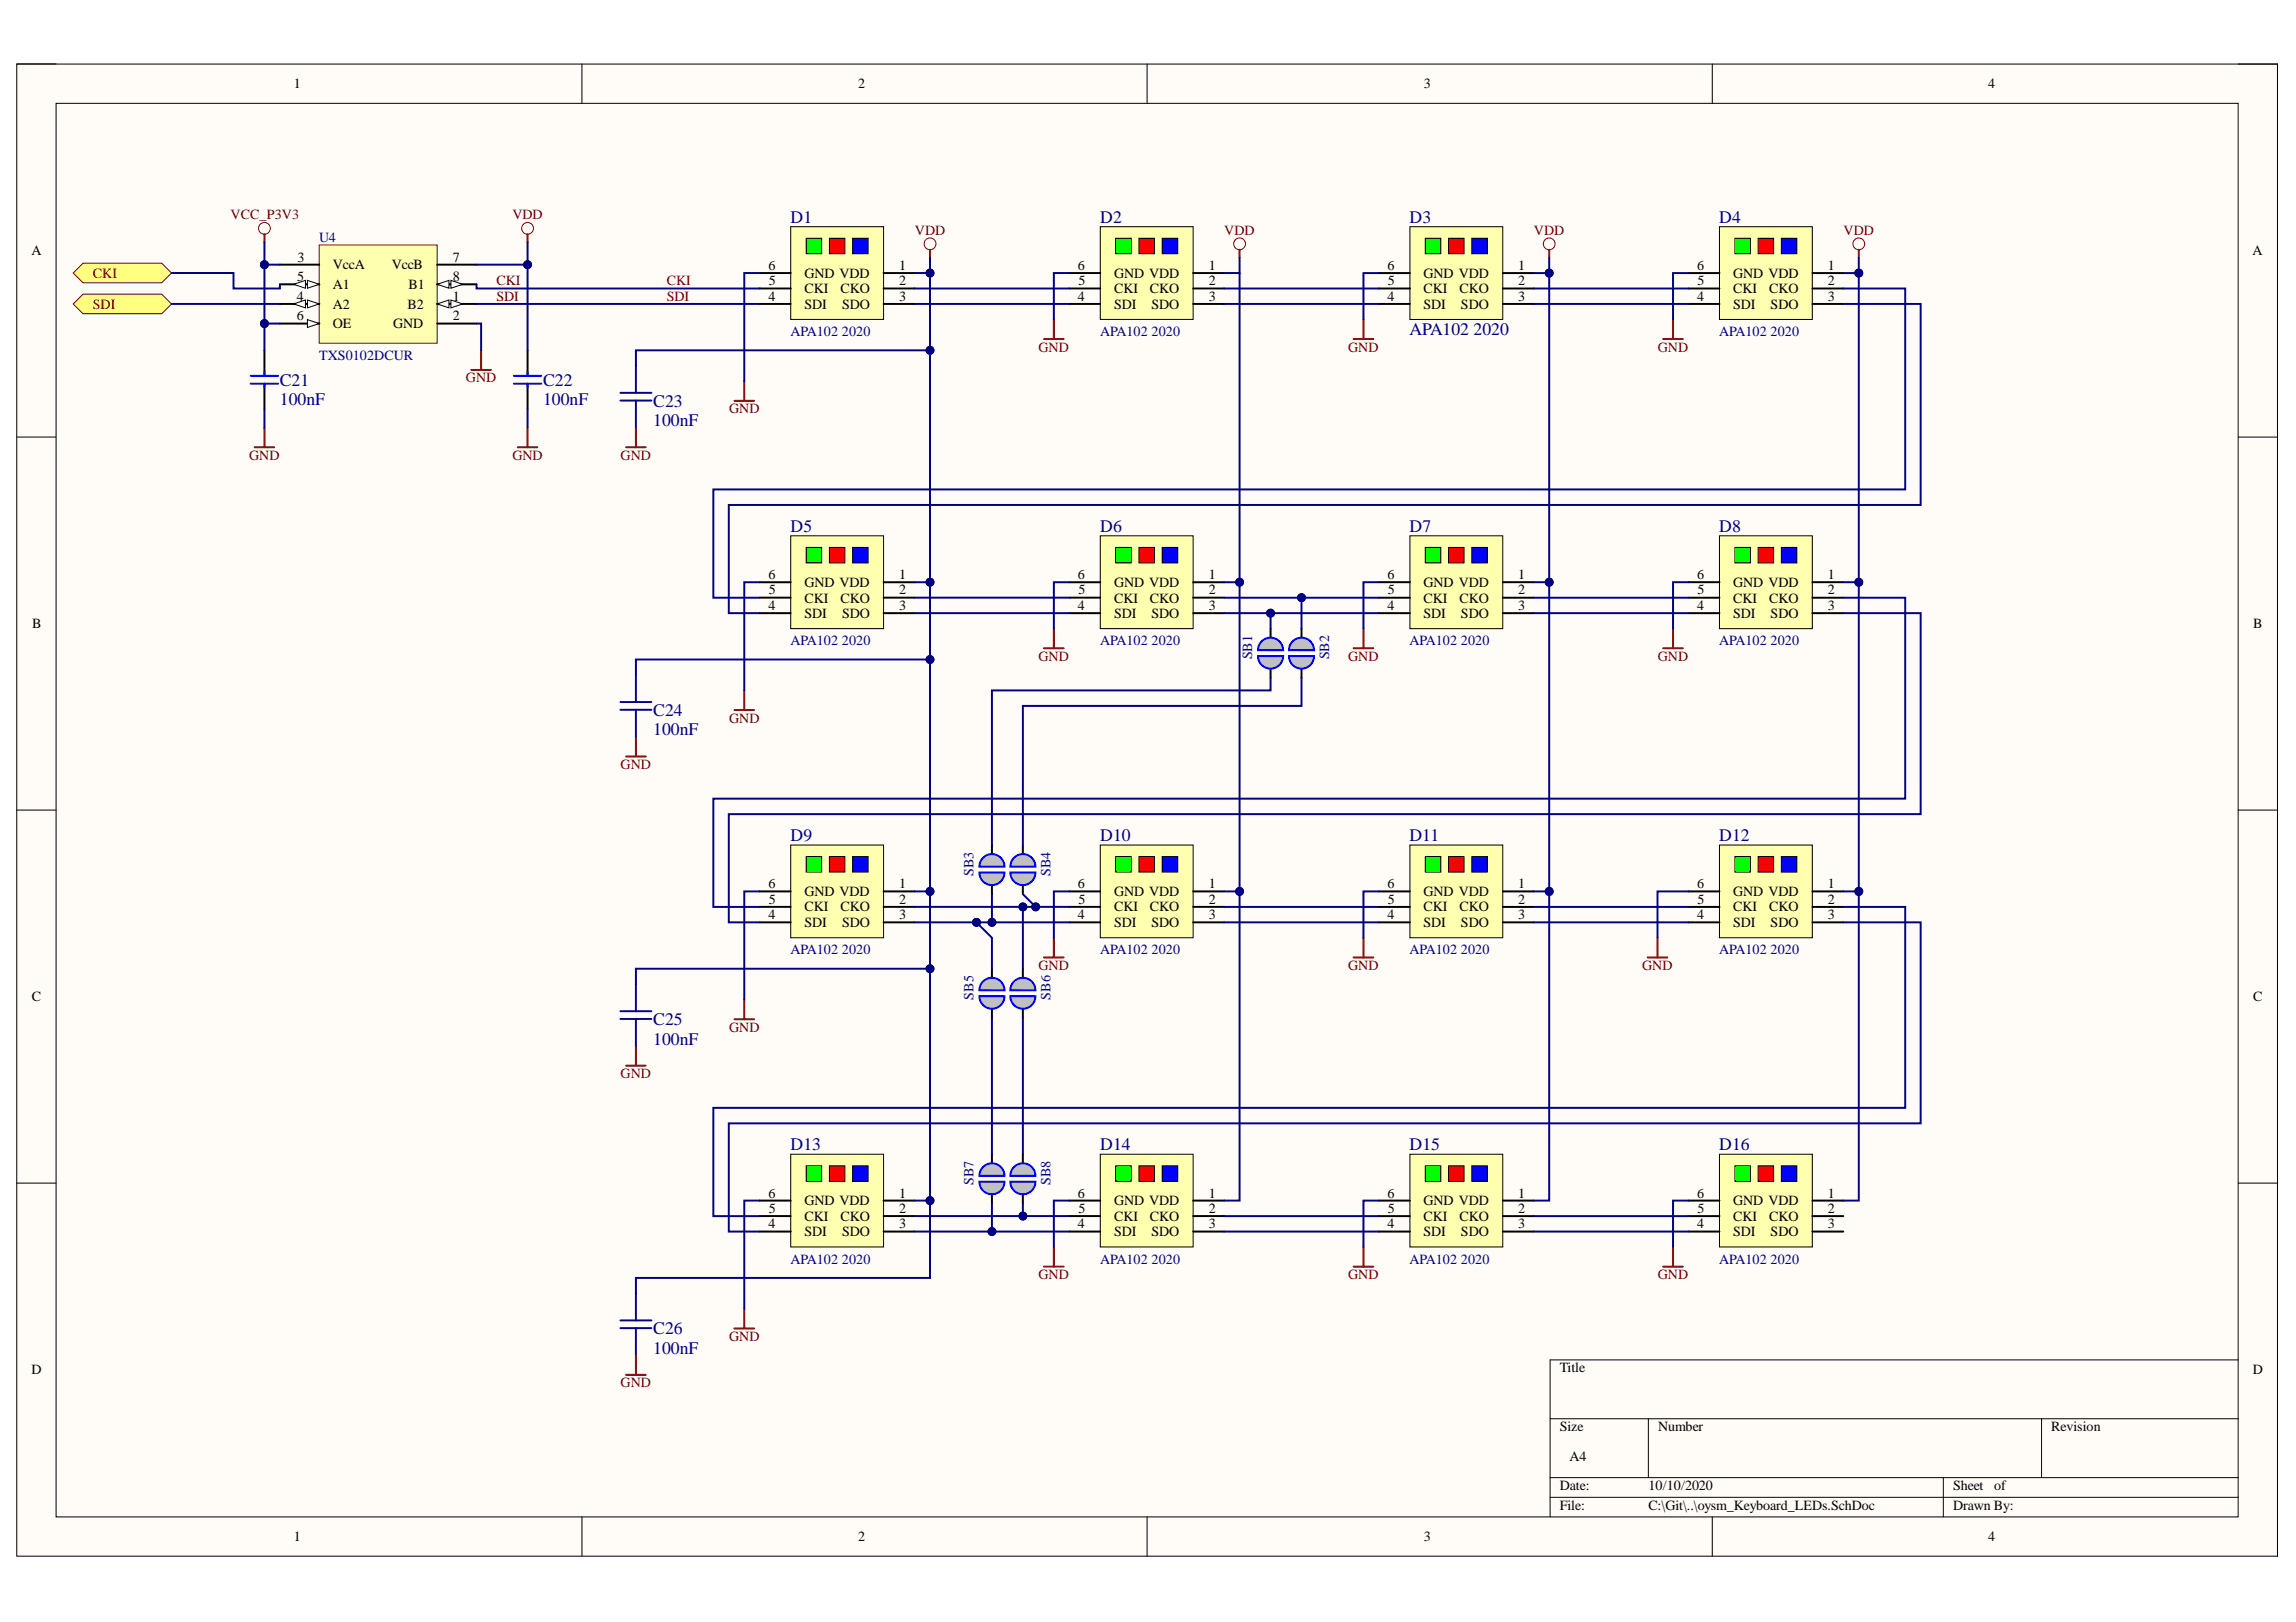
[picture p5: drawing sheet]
<svg xmlns="http://www.w3.org/2000/svg" width="297mm" height="210mm" viewBox="0 0 297 210" stroke-linecap="round" stroke-linejoin="round" font-family="sans-serif">
<defs><g id="words">
<g font-size="2.3" fill="#000080">
<text x="102.3" y="28.8">D1</text>
<text x="142.4" y="28.8">D2</text>
<text x="182.4" y="28.8">D3</text>
<text x="222.4" y="28.8">D4</text>
<text x="182.4" y="43.4">APA102 2020</text>
<text x="36.2" y="49.9">C21</text>
<text x="36.2" y="52.4">100nF</text>
<text x="70.3" y="49.9">C22</text>
<text x="70.3" y="52.4">100nF</text>
<text x="84.5" y="52.6">C23</text>
<text x="84.5" y="55.2">100nF</text>
<text x="102.3" y="68.8">D5</text>
<text x="142.4" y="68.8">D6</text>
<text x="182.4" y="68.8">D7</text>
<text x="222.4" y="68.8">D8</text>
<text x="84.5" y="92.6">C24</text>
<text x="84.5" y="95.2">100nF</text>
<text x="102.3" y="108.9">D9</text>
<text x="142.4" y="108.9">D10</text>
<text x="182.4" y="108.9">D11</text>
<text x="222.4" y="108.9">D12</text>
<text x="84.5" y="132.7">C25</text>
<text x="84.5" y="135.2">100nF</text>
<text x="102.3" y="148.9">D13</text>
<text x="142.4" y="148.9">D14</text>
<text x="182.4" y="148.9">D15</text>
<text x="222.4" y="148.9">D16</text>
<text x="84.5" y="172.6">C26</text>
<text x="84.5" y="175.2">100nF</text>
</g>
<g font-size="1.8">
<text x="38" y="11.4">1</text>
<text x="111" y="11.4">2</text>
<text x="184.2" y="11.4">3</text>
<text x="257.2" y="11.4">4</text>
<text x="4.1" y="33">A</text>
<text x="38.5" y="33.8">3</text>
<text x="43.1" y="34.9">VccA</text>
<text x="50.7" y="34.9">VccB</text>
<text x="58.6" y="33.8">7</text>
<text x="99.4" y="34.9">6</text>
<text x="104.1" y="35.9">GND VDD</text>
<text x="116.3" y="34.9">1</text>
<text x="139.4" y="34.9">6</text>
<text x="144.1" y="35.9">GND VDD</text>
<text x="156.4" y="34.9">1</text>
<text x="179.5" y="34.9">6</text>
<text x="184.1" y="35.9">GND VDD</text>
<text x="196.4" y="34.9">1</text>
<text x="219.6" y="34.9">6</text>
<text x="224.2" y="35.9">GND VDD</text>
<text x="236.5" y="34.9">1</text>
<text x="291.4" y="33">A</text>
<text x="38.4" y="38.9">4</text>
<text x="38.4" y="41.5">6</text>
<text x="38.5" y="36.4">5</text>
<text x="43.1" y="37.4">A1</text>
<text x="43.1" y="39.9">A2</text>
<text x="52.7" y="39.9">B2</text>
<text x="52.8" y="37.4">B1</text>
<text x="58.6" y="41.5">2</text>
<text x="58.6" y="36.4">8</text>
<text x="58.6" y="38.9">1</text>
<text x="99.4" y="38.9">4</text>
<text x="99.5" y="36.9">5</text>
<text x="104.1" y="39.9">SDI</text>
<text x="104.1" y="37.9">CKI</text>
<text x="108.7" y="37.9">CKO</text>
<text x="108.9" y="39.9">SDO</text>
<text x="116.3" y="36.9">2</text>
<text x="116.3" y="38.9">3</text>
<text x="139.4" y="38.9">4</text>
<text x="139.5" y="36.9">5</text>
<text x="144.1" y="39.9">SDI</text>
<text x="144.1" y="37.9">CKI</text>
<text x="148.7" y="37.9">CKO</text>
<text x="149" y="39.9">SDO</text>
<text x="156.4" y="36.9">2</text>
<text x="156.4" y="38.9">3</text>
<text x="179.5" y="38.9">4</text>
<text x="179.5" y="36.9">5</text>
<text x="184.1" y="39.9">SDI</text>
<text x="184.1" y="37.9">CKI</text>
<text x="188.8" y="37.9">CKO</text>
<text x="189" y="39.9">SDO</text>
<text x="196.4" y="36.9">2</text>
<text x="196.4" y="38.9">3</text>
<text x="219.6" y="38.9">4</text>
<text x="219.6" y="36.9">5</text>
<text x="224.2" y="39.9">SDI</text>
<text x="224.2" y="37.9">CKI</text>
<text x="228.9" y="37.9">CKO</text>
<text x="229.1" y="39.9">SDO</text>
<text x="236.5" y="36.9">2</text>
<text x="236.5" y="38.9">3</text>
<text x="43.1" y="42.5">OE</text>
<text x="50.8" y="42.5">GND</text>
<text x="99.4" y="74.9">6</text>
<text x="99.5" y="76.9">5</text>
<text x="104.1" y="78">CKI</text>
<text x="104.1" y="75.9">GND VDD</text>
<text x="108.7" y="78">CKO</text>
<text x="116.3" y="74.9">1</text>
<text x="116.3" y="76.9">2</text>
<text x="139.4" y="74.9">6</text>
<text x="139.5" y="76.9">5</text>
<text x="144.1" y="78">CKI</text>
<text x="144.1" y="75.9">GND VDD</text>
<text x="148.7" y="78">CKO</text>
<text x="156.4" y="74.9">1</text>
<text x="156.4" y="76.9">2</text>
<text x="179.5" y="74.9">6</text>
<text x="179.5" y="76.9">5</text>
<text x="184.1" y="78">CKI</text>
<text x="184.1" y="75.9">GND VDD</text>
<text x="188.8" y="78">CKO</text>
<text x="196.4" y="74.9">1</text>
<text x="196.4" y="76.9">2</text>
<text x="219.6" y="74.9">6</text>
<text x="219.6" y="76.9">5</text>
<text x="224.2" y="78">CKI</text>
<text x="224.2" y="75.9">GND VDD</text>
<text x="228.9" y="78">CKO</text>
<text x="236.5" y="74.9">1</text>
<text x="236.5" y="76.9">2</text>
<text x="4.1" y="81.3">B</text>
<text x="99.4" y="78.9">4</text>
<text x="104.1" y="80">SDI</text>
<text x="108.9" y="80">SDO</text>
<text x="116.3" y="78.9">3</text>
<text x="139.4" y="78.9">4</text>
<text x="144.1" y="80">SDI</text>
<text x="149" y="80">SDO</text>
<text x="156.4" y="78.9">3</text>
<text x="179.5" y="78.9">4</text>
<text x="184.1" y="80">SDI</text>
<text x="189" y="80">SDO</text>
<text x="196.4" y="78.9">3</text>
<text x="219.6" y="78.9">4</text>
<text x="224.2" y="80">SDI</text>
<text x="229.1" y="80">SDO</text>
<text x="236.5" y="78.9">3</text>
<text x="291.5" y="81.3">B</text>
<text x="99.4" y="119">4</text>
<text x="99.4" y="115">6</text>
<text x="99.5" y="116.9">5</text>
<text x="104.1" y="120">SDI</text>
<text x="104.1" y="118">CKI</text>
<text x="104.1" y="116">GND VDD</text>
<text x="108.7" y="118">CKO</text>
<text x="108.9" y="120">SDO</text>
<text x="116.3" y="115">1</text>
<text x="116.3" y="116.9">2</text>
<text x="116.3" y="119">3</text>
<text x="139.4" y="119">4</text>
<text x="139.4" y="115">6</text>
<text x="139.5" y="116.9">5</text>
<text x="144.1" y="120">SDI</text>
<text x="144.1" y="118">CKI</text>
<text x="144.1" y="116">GND VDD</text>
<text x="148.7" y="118">CKO</text>
<text x="149" y="120">SDO</text>
<text x="156.4" y="115">1</text>
<text x="156.4" y="116.9">2</text>
<text x="156.4" y="119">3</text>
<text x="179.5" y="119">4</text>
<text x="179.5" y="115">6</text>
<text x="179.5" y="116.9">5</text>
<text x="184.1" y="120">SDI</text>
<text x="184.1" y="118">CKI</text>
<text x="184.1" y="116">GND VDD</text>
<text x="188.8" y="118">CKO</text>
<text x="189" y="120">SDO</text>
<text x="196.4" y="115">1</text>
<text x="196.4" y="116.9">2</text>
<text x="196.4" y="119">3</text>
<text x="219.6" y="119">4</text>
<text x="219.6" y="115">6</text>
<text x="219.6" y="116.9">5</text>
<text x="224.2" y="120">SDI</text>
<text x="224.2" y="118">CKI</text>
<text x="224.2" y="116">GND VDD</text>
<text x="228.9" y="118">CKO</text>
<text x="229.1" y="120">SDO</text>
<text x="236.5" y="115">1</text>
<text x="236.5" y="116.9">2</text>
<text x="236.5" y="119">3</text>
<text x="4.1" y="129.6">C</text>
<text x="291.5" y="129.6">C</text>
<text x="99.4" y="155">6</text>
<text x="104.1" y="156">GND VDD</text>
<text x="116.3" y="155">1</text>
<text x="139.4" y="155">6</text>
<text x="144.1" y="156">GND VDD</text>
<text x="156.4" y="155">1</text>
<text x="179.5" y="155">6</text>
<text x="184.1" y="156">GND VDD</text>
<text x="196.4" y="155">1</text>
<text x="219.6" y="155">6</text>
<text x="224.2" y="156">GND VDD</text>
<text x="236.5" y="155">1</text>
<text x="99.4" y="159">4</text>
<text x="99.5" y="157">5</text>
<text x="104.1" y="160">SDI</text>
<text x="104.1" y="158">CKI</text>
<text x="108.7" y="158">CKO</text>
<text x="108.9" y="160">SDO</text>
<text x="116.3" y="157">2</text>
<text x="116.3" y="159">3</text>
<text x="139.4" y="159">4</text>
<text x="139.5" y="157">5</text>
<text x="144.1" y="160">SDI</text>
<text x="144.1" y="158">CKI</text>
<text x="148.7" y="158">CKO</text>
<text x="149" y="160">SDO</text>
<text x="156.4" y="157">2</text>
<text x="156.4" y="159">3</text>
<text x="179.5" y="159">4</text>
<text x="179.5" y="157">5</text>
<text x="184.1" y="160">SDI</text>
<text x="184.1" y="158">CKI</text>
<text x="188.8" y="158">CKO</text>
<text x="189" y="160">SDO</text>
<text x="196.4" y="157">2</text>
<text x="196.4" y="159">3</text>
<text x="219.6" y="159">4</text>
<text x="219.6" y="157">5</text>
<text x="224.2" y="160">SDI</text>
<text x="224.2" y="158">CKI</text>
<text x="228.9" y="158">CKO</text>
<text x="229.1" y="160">SDO</text>
<text x="236.5" y="157">2</text>
<text x="236.5" y="159">3</text>
<text x="4.1" y="177.8">D</text>
<text x="201.8" y="177.6">Title</text>
<text x="291.5" y="177.8">D</text>
<text x="201.8" y="185.2">Size</text>
<text x="214.5" y="185.2">Number</text>
<text x="265.4" y="185.2">Revision</text>
<text x="203.1" y="189">A4</text>
<text x="201.8" y="192.8">Date:</text>
<text x="201.8" y="195.4">File:</text>
<text x="213.3" y="192.8">10/10/2020</text>
<text x="213.3" y="195.4">C:\Git\..\oysm_Keyboard_LEDs.SchDoc</text>
<text x="252.7" y="192.8">Sheet</text>
<text x="252.7" y="195.4">Drawn By:</text>
<text x="258" y="192.8">of</text>
<text x="38" y="199.4">1</text>
<text x="111" y="199.4">2</text>
<text x="184.2" y="199.4">3</text>
<text x="257.2" y="199.4">4</text>
</g>
<g font-size="1.8" fill="#800000">
<text x="29.8" y="28.4">VCC_P3V3</text>
<text x="66.3" y="28.4">VDD</text>
<text x="12" y="35.9">CKI</text>
<text x="118.4" y="30.4">VDD</text>
<text x="158.4" y="30.4">VDD</text>
<text x="198.4" y="30.4">VDD</text>
<text x="238.5" y="30.4">VDD</text>
<text x="12" y="39.9">SDI</text>
<text x="64.2" y="36.9">CKI</text>
<text x="64.2" y="38.9">SDI</text>
<text x="86.3" y="36.9">CKI</text>
<text x="86.3" y="38.9">SDI</text>
<text x="134.4" y="45.5">GND</text>
<text x="174.4" y="45.5">GND</text>
<text x="214.5" y="45.5">GND</text>
<text x="60.3" y="49.5">GND</text>
<text x="94.3" y="53.5">GND</text>
<text x="32.2" y="59.5">GND</text>
<text x="66.3" y="59.5">GND</text>
<text x="80.3" y="59.5">GND</text>
<text x="134.4" y="85.5">GND</text>
<text x="174.4" y="85.5">GND</text>
<text x="214.5" y="85.5">GND</text>
<text x="94.3" y="93.5">GND</text>
<text x="80.3" y="99.5">GND</text>
<text x="134.4" y="125.5">GND</text>
<text x="174.4" y="125.5">GND</text>
<text x="212.4" y="125.5">GND</text>
<text x="94.3" y="133.5">GND</text>
<text x="80.3" y="139.5">GND</text>
<text x="134.4" y="165.5">GND</text>
<text x="174.4" y="165.5">GND</text>
<text x="214.5" y="165.5">GND</text>
<text x="94.3" y="173.5">GND</text>
<text x="80.3" y="179.5">GND</text>
</g>
<g font-size="1.8" fill="#000080">
<text x="41.3" y="31.3">U4</text>
<text x="41.3" y="46.5">TXS0102DCUR</text>
<text x="102.3" y="43.5">APA102</text>
<text x="108.9" y="43.5">2020</text>
<text x="142.4" y="43.5">APA102</text>
<text x="149" y="43.5">2020</text>
<text x="222.4" y="43.5">APA102</text>
<text x="229.1" y="43.5">2020</text>
<text x="102.3" y="83.5">APA102</text>
<text x="108.9" y="83.5">2020</text>
<text x="142.4" y="83.5">APA102</text>
<text x="149" y="83.5">2020</text>
<text x="182.4" y="83.5">APA102</text>
<text x="189" y="83.5">2020</text>
<text x="222.4" y="83.5">APA102</text>
<text x="229.1" y="83.5">2020</text>
<text x="162" y="85.3" transform="rotate(-90 162 85.3)">SB1</text>
<text x="172" y="85.3" transform="rotate(-90 172 85.3)">SB2</text>
<text x="125.9" y="113.3" transform="rotate(-90 125.9 113.3)">SB3</text>
<text x="135.9" y="113.3" transform="rotate(-90 135.9 113.3)">SB4</text>
<text x="102.3" y="123.5">APA102</text>
<text x="108.9" y="123.5">2020</text>
<text x="142.4" y="123.5">APA102</text>
<text x="149" y="123.5">2020</text>
<text x="182.4" y="123.5">APA102</text>
<text x="189" y="123.5">2020</text>
<text x="222.4" y="123.5">APA102</text>
<text x="229.1" y="123.5">2020</text>
<text x="125.9" y="129.4" transform="rotate(-90 125.9 129.4)">SB5</text>
<text x="135.9" y="129.4" transform="rotate(-90 135.9 129.4)">SB6</text>
<text x="125.9" y="153.4" transform="rotate(-90 125.9 153.4)">SB7</text>
<text x="135.9" y="153.4" transform="rotate(-90 135.9 153.4)">SB8</text>
<text x="102.3" y="163.5">APA102</text>
<text x="108.9" y="163.5">2020</text>
<text x="142.4" y="163.5">APA102</text>
<text x="149" y="163.5">2020</text>
<text x="182.4" y="163.5">APA102</text>
<text x="189" y="163.5">2020</text>
<text x="222.4" y="163.5">APA102</text>
<text x="229.1" y="163.5">2020</text>
</g>
</g></defs>
<path d="M2.2 8.3h292.4v193.1h-292.4z" fill-rule="evenodd" fill="#fffcf8"/>
<path d="M2.2 8.3h292.4v193.1h-292.4z" fill="none" stroke="#000" stroke-width=".13"/>
<path d="M7.3 13.4h282.3v182.9h-282.3z" fill-rule="evenodd" fill="#fffcf8"/>
<g fill="none" stroke="#000" stroke-width=".13">
<path d="M2.2 8.3h5.1M7.3 13.4h282.3v182.9h-282.3zM75.3 8.3v5.1M148.4 8.3v5.1M221.5 8.3v5.1M289.6 8.3h5v5.1M2.2 56.6h5.1M289.6 56.6h5M2.2 104.8h5.1M289.6 104.8h5M2.2 153.1h5.1M289.6 153.1h5"/>
<path d="M289.6 176h-89.1v20.3M75.3 196.3v5.1M148.4 196.3v5.1M200.5 183.6h89.1M200.5 191.2h89.1M200.5 193.8h89.1M213.3 183.6v7.6M221.5 196.3v5.1M251.4 191.2v5.1M264.1 183.6v7.6M294.6 196.3v5.1"/>
</g>
<path d="M102.3 29.3h12v12h-12z" fill-rule="evenodd" fill="#ffffb0"/>
<path d="M102.3 29.3h12v12h-12z" fill="none" stroke="#000" stroke-width=".13"/>
<path d="M98.3 35.3h4M98.3 37.3h4M98.3 39.3h4M114.3 35.3h4M114.3 37.3h4M114.3 39.3h4" fill="none" stroke="#000" stroke-width=".25"/>
<path d="M110.3 30.8h2v2h-2z" fill-rule="evenodd" fill="#00f"/>
<path d="M110.3 30.8h2v2h-2z" fill="none" stroke="#000" stroke-width=".13"/>
<path d="M107.3 30.8h2v2h-2z" fill-rule="evenodd" fill="#f00"/>
<path d="M107.3 30.8h2v2h-2z" fill="none" stroke="#000" stroke-width=".13"/>
<path d="M104.3 30.8h2v2h-2z" fill-rule="evenodd" fill="#0f0"/>
<path d="M104.3 30.8h2v2h-2z" fill="none" stroke="#000" stroke-width=".13"/>
<path d="M142.3 29.3h12.1v12h-12.1z" fill-rule="evenodd" fill="#ffffb0"/>
<path d="M142.3 29.3h12.1v12h-12.1z" fill="none" stroke="#000" stroke-width=".13"/>
<path d="M138.3 35.3h4M138.3 37.3h4M138.3 39.3h4M154.4 35.3h4M154.4 37.3h4M154.4 39.3h4" fill="none" stroke="#000" stroke-width=".25"/>
<path d="M150.4 30.8h2v2h-2z" fill-rule="evenodd" fill="#00f"/>
<path d="M150.4 30.8h2v2h-2z" fill="none" stroke="#000" stroke-width=".13"/>
<path d="M147.4 30.8h2v2h-2z" fill-rule="evenodd" fill="#f00"/>
<path d="M147.4 30.8h2v2h-2z" fill="none" stroke="#000" stroke-width=".13"/>
<path d="M144.4 30.8h1.9v2h-1.9z" fill-rule="evenodd" fill="#0f0"/>
<path d="M144.4 30.8h1.9v2h-1.9z" fill="none" stroke="#000" stroke-width=".13"/>
<path d="M182.4 29.3h12v12h-12z" fill-rule="evenodd" fill="#ffffb0"/>
<path d="M182.4 29.3h12v12h-12z" fill="none" stroke="#000" stroke-width=".13"/>
<path d="M178.4 35.3h4M178.4 37.3h4M178.4 39.3h4M194.4 35.3h4M194.4 37.3h4M194.4 39.3h4" fill="none" stroke="#000" stroke-width=".25"/>
<path d="M190.4 30.8h2v2h-2z" fill-rule="evenodd" fill="#00f"/>
<path d="M190.4 30.8h2v2h-2z" fill="none" stroke="#000" stroke-width=".13"/>
<path d="M187.4 30.8h2v2h-2z" fill-rule="evenodd" fill="#f00"/>
<path d="M187.4 30.8h2v2h-2z" fill="none" stroke="#000" stroke-width=".13"/>
<path d="M184.4 30.8h2v2h-2z" fill-rule="evenodd" fill="#0f0"/>
<path d="M184.4 30.8h2v2h-2z" fill="none" stroke="#000" stroke-width=".13"/>
<path d="M222.5 29.3h12v12h-12z" fill-rule="evenodd" fill="#ffffb0"/>
<path d="M222.5 29.3h12v12h-12z" fill="none" stroke="#000" stroke-width=".13"/>
<path d="M218.4 35.3h4.1M218.4 37.3h4.1M218.4 39.3h4.1M234.5 35.3h4M234.5 37.3h4M234.5 39.3h4" fill="none" stroke="#000" stroke-width=".25"/>
<path d="M230.5 30.8h2v2h-2z" fill-rule="evenodd" fill="#00f"/>
<path d="M230.5 30.8h2v2h-2z" fill="none" stroke="#000" stroke-width=".13"/>
<path d="M227.5 30.8h2v2h-2z" fill-rule="evenodd" fill="#f00"/>
<path d="M227.5 30.8h2v2h-2z" fill="none" stroke="#000" stroke-width=".13"/>
<path d="M224.5 30.8h2v2h-2z" fill-rule="evenodd" fill="#0f0"/>
<path d="M224.5 30.8h2v2h-2z" fill="none" stroke="#000" stroke-width=".13"/>
<path d="M142.3 69.3h12.1v12h-12.1z" fill-rule="evenodd" fill="#ffffb0"/>
<path d="M142.3 69.3h12.1v12h-12.1z" fill="none" stroke="#000" stroke-width=".13"/>
<path d="M138.3 75.3h4M138.3 77.3h4M138.3 79.3h4M154.4 75.3h4M154.4 77.3h4M154.4 79.3h4" fill="none" stroke="#000" stroke-width=".25"/>
<path d="M150.4 70.8h2v2h-2z" fill-rule="evenodd" fill="#00f"/>
<path d="M150.4 70.8h2v2h-2z" fill="none" stroke="#000" stroke-width=".13"/>
<path d="M147.4 70.8h2v2h-2z" fill-rule="evenodd" fill="#f00"/>
<path d="M147.4 70.8h2v2h-2z" fill="none" stroke="#000" stroke-width=".13"/>
<path d="M144.4 70.8h1.9v2h-1.9z" fill-rule="evenodd" fill="#0f0"/>
<path d="M144.4 70.8h1.9v2h-1.9z" fill="none" stroke="#000" stroke-width=".13"/>
<path d="M102.3 69.3h12v12h-12z" fill-rule="evenodd" fill="#ffffb0"/>
<path d="M102.3 69.3h12v12h-12z" fill="none" stroke="#000" stroke-width=".13"/>
<path d="M98.3 75.3h4M98.3 77.3h4M98.3 79.3h4M114.3 75.3h4M114.3 77.3h4M114.3 79.3h4" fill="none" stroke="#000" stroke-width=".25"/>
<path d="M110.3 70.8h2v2h-2z" fill-rule="evenodd" fill="#00f"/>
<path d="M110.3 70.8h2v2h-2z" fill="none" stroke="#000" stroke-width=".13"/>
<path d="M107.3 70.8h2v2h-2z" fill-rule="evenodd" fill="#f00"/>
<path d="M107.3 70.8h2v2h-2z" fill="none" stroke="#000" stroke-width=".13"/>
<path d="M104.3 70.8h2v2h-2z" fill-rule="evenodd" fill="#0f0"/>
<path d="M104.3 70.8h2v2h-2z" fill="none" stroke="#000" stroke-width=".13"/>
<path d="M182.4 69.3h12v12.1h-12z" fill-rule="evenodd" fill="#ffffb0"/>
<path d="M182.4 69.3h12v12.1h-12z" fill="none" stroke="#000" stroke-width=".13"/>
<path d="M178.4 75.3h4M178.4 77.4h4M178.4 79.3h4M194.4 75.3h4M194.4 77.4h4M194.4 79.3h4" fill="none" stroke="#000" stroke-width=".25"/>
<path d="M190.4 70.8h2v2h-2z" fill-rule="evenodd" fill="#00f"/>
<path d="M190.4 70.8h2v2h-2z" fill="none" stroke="#000" stroke-width=".13"/>
<path d="M187.4 70.8h2v2h-2z" fill-rule="evenodd" fill="#f00"/>
<path d="M187.4 70.8h2v2h-2z" fill="none" stroke="#000" stroke-width=".13"/>
<path d="M184.4 70.8h2v2h-2z" fill-rule="evenodd" fill="#0f0"/>
<path d="M184.4 70.8h2v2h-2z" fill="none" stroke="#000" stroke-width=".13"/>
<path d="M222.5 69.3h12v12.1h-12z" fill-rule="evenodd" fill="#ffffb0"/>
<path d="M222.5 69.3h12v12.1h-12z" fill="none" stroke="#000" stroke-width=".13"/>
<path d="M218.4 75.3h4.1M218.4 77.4h4.1M218.4 79.3h4.1M234.5 75.3h4M234.5 77.4h4M234.5 79.3h4" fill="none" stroke="#000" stroke-width=".25"/>
<path d="M230.5 70.8h2v2h-2z" fill-rule="evenodd" fill="#00f"/>
<path d="M230.5 70.8h2v2h-2z" fill="none" stroke="#000" stroke-width=".13"/>
<path d="M227.5 70.8h2v2h-2z" fill-rule="evenodd" fill="#f00"/>
<path d="M227.5 70.8h2v2h-2z" fill="none" stroke="#000" stroke-width=".13"/>
<path d="M224.5 70.8h2v2h-2z" fill-rule="evenodd" fill="#0f0"/>
<path d="M224.5 70.8h2v2h-2z" fill="none" stroke="#000" stroke-width=".13"/>
<path d="M102.3 109.4h12v12h-12z" fill-rule="evenodd" fill="#ffffb0"/>
<path d="M102.3 109.4h12v12h-12z" fill="none" stroke="#000" stroke-width=".13"/>
<path d="M98.3 115.4h4M98.3 117.4h4M98.3 119.4h4M114.3 115.4h4M114.3 117.4h4M114.3 119.4h4" fill="none" stroke="#000" stroke-width=".25"/>
<path d="M110.3 110.9h2v2h-2z" fill-rule="evenodd" fill="#00f"/>
<path d="M110.3 110.9h2v2h-2z" fill="none" stroke="#000" stroke-width=".13"/>
<path d="M107.3 110.9h2v2h-2z" fill-rule="evenodd" fill="#f00"/>
<path d="M107.3 110.9h2v2h-2z" fill="none" stroke="#000" stroke-width=".13"/>
<path d="M104.3 110.9h2v2h-2z" fill-rule="evenodd" fill="#0f0"/>
<path d="M104.3 110.9h2v2h-2z" fill="none" stroke="#000" stroke-width=".13"/>
<path d="M222.5 109.4h12v12h-12z" fill-rule="evenodd" fill="#ffffb0"/>
<path d="M222.5 109.4h12v12h-12z" fill="none" stroke="#000" stroke-width=".13"/>
<path d="M218.4 115.4h4.1M218.4 117.4h4.1M218.4 119.4h4.1M234.5 115.4h4M234.5 117.4h4M234.5 119.4h4" fill="none" stroke="#000" stroke-width=".25"/>
<path d="M230.5 110.9h2v2h-2z" fill-rule="evenodd" fill="#00f"/>
<path d="M230.5 110.9h2v2h-2z" fill="none" stroke="#000" stroke-width=".13"/>
<path d="M227.5 110.9h2v2h-2z" fill-rule="evenodd" fill="#f00"/>
<path d="M227.5 110.9h2v2h-2z" fill="none" stroke="#000" stroke-width=".13"/>
<path d="M224.5 110.9h2v2h-2z" fill-rule="evenodd" fill="#0f0"/>
<path d="M224.5 110.9h2v2h-2z" fill="none" stroke="#000" stroke-width=".13"/>
<path d="M182.4 109.4h12v12h-12z" fill-rule="evenodd" fill="#ffffb0"/>
<path d="M182.4 109.4h12v12h-12z" fill="none" stroke="#000" stroke-width=".13"/>
<path d="M178.4 115.4h4M178.4 117.4h4M178.4 119.4h4M194.4 115.4h4M194.4 117.4h4M194.4 119.4h4" fill="none" stroke="#000" stroke-width=".25"/>
<path d="M190.4 110.9h2v2h-2z" fill-rule="evenodd" fill="#00f"/>
<path d="M190.4 110.9h2v2h-2z" fill="none" stroke="#000" stroke-width=".13"/>
<path d="M187.4 110.9h2v2h-2z" fill-rule="evenodd" fill="#f00"/>
<path d="M187.4 110.9h2v2h-2z" fill="none" stroke="#000" stroke-width=".13"/>
<path d="M184.4 110.9h2v2h-2z" fill-rule="evenodd" fill="#0f0"/>
<path d="M184.4 110.9h2v2h-2z" fill="none" stroke="#000" stroke-width=".13"/>
<path d="M142.3 109.4h12.1v12h-12.1z" fill-rule="evenodd" fill="#ffffb0"/>
<path d="M142.3 109.4h12.1v12h-12.1z" fill="none" stroke="#000" stroke-width=".13"/>
<path d="M138.3 115.4h4M138.3 117.4h4M138.3 119.4h4M154.4 115.4h4M154.4 117.4h4M154.4 119.4h4" fill="none" stroke="#000" stroke-width=".25"/>
<path d="M150.4 110.9h2v2h-2z" fill-rule="evenodd" fill="#00f"/>
<path d="M150.4 110.9h2v2h-2z" fill="none" stroke="#000" stroke-width=".13"/>
<path d="M147.4 110.9h2v2h-2z" fill-rule="evenodd" fill="#f00"/>
<path d="M147.4 110.9h2v2h-2z" fill="none" stroke="#000" stroke-width=".13"/>
<path d="M144.4 110.9h1.9v2h-1.9z" fill-rule="evenodd" fill="#0f0"/>
<path d="M144.4 110.9h1.9v2h-1.9z" fill="none" stroke="#000" stroke-width=".13"/>
<path d="M102.3 149.4h12v12h-12z" fill-rule="evenodd" fill="#ffffb0"/>
<path d="M102.3 149.4h12v12h-12z" fill="none" stroke="#000" stroke-width=".13"/>
<path d="M98.3 155.4h4M98.3 157.4h4M98.3 159.4h4M114.3 155.4h4M114.3 157.4h4M114.3 159.4h4" fill="none" stroke="#000" stroke-width=".25"/>
<path d="M110.3 150.9h2v2h-2z" fill-rule="evenodd" fill="#00f"/>
<path d="M110.3 150.9h2v2h-2z" fill="none" stroke="#000" stroke-width=".13"/>
<path d="M107.3 150.9h2v2h-2z" fill-rule="evenodd" fill="#f00"/>
<path d="M107.3 150.9h2v2h-2z" fill="none" stroke="#000" stroke-width=".13"/>
<path d="M104.3 150.9h2v2h-2z" fill-rule="evenodd" fill="#0f0"/>
<path d="M104.3 150.9h2v2h-2z" fill="none" stroke="#000" stroke-width=".13"/>
<path d="M142.3 149.4h12.1v12h-12.1z" fill-rule="evenodd" fill="#ffffb0"/>
<path d="M142.3 149.4h12.1v12h-12.1z" fill="none" stroke="#000" stroke-width=".13"/>
<path d="M138.3 155.4h4M138.3 157.4h4M138.3 159.4h4M154.4 155.4h4M154.4 157.4h4M154.4 159.4h4" fill="none" stroke="#000" stroke-width=".25"/>
<path d="M150.4 150.9h2v2h-2z" fill-rule="evenodd" fill="#00f"/>
<path d="M150.4 150.9h2v2h-2z" fill="none" stroke="#000" stroke-width=".13"/>
<path d="M147.4 150.9h2v2h-2z" fill-rule="evenodd" fill="#f00"/>
<path d="M147.4 150.9h2v2h-2z" fill="none" stroke="#000" stroke-width=".13"/>
<path d="M144.4 150.9h1.9v2h-1.9z" fill-rule="evenodd" fill="#0f0"/>
<path d="M144.4 150.9h1.9v2h-1.9z" fill="none" stroke="#000" stroke-width=".13"/>
<path d="M182.4 149.4h12v12h-12z" fill-rule="evenodd" fill="#ffffb0"/>
<path d="M182.4 149.4h12v12h-12z" fill="none" stroke="#000" stroke-width=".13"/>
<path d="M178.4 155.4h4M178.4 157.4h4M178.4 159.4h4M194.4 155.4h4M194.4 157.4h4M194.4 159.4h4" fill="none" stroke="#000" stroke-width=".25"/>
<path d="M190.4 150.9h2v2h-2z" fill-rule="evenodd" fill="#00f"/>
<path d="M190.4 150.9h2v2h-2z" fill="none" stroke="#000" stroke-width=".13"/>
<path d="M187.4 150.9h2v2h-2z" fill-rule="evenodd" fill="#f00"/>
<path d="M187.4 150.9h2v2h-2z" fill="none" stroke="#000" stroke-width=".13"/>
<path d="M184.4 150.9h2v2h-2z" fill-rule="evenodd" fill="#0f0"/>
<path d="M184.4 150.9h2v2h-2z" fill="none" stroke="#000" stroke-width=".13"/>
<path d="M222.5 149.4h12v12h-12z" fill-rule="evenodd" fill="#ffffb0"/>
<path d="M222.5 149.4h12v12h-12z" fill="none" stroke="#000" stroke-width=".13"/>
<path d="M218.4 155.4h4.1M218.4 157.4h4.1M218.4 159.4h4.1M234.5 155.4h4M234.5 157.4h4M234.5 159.4h4" fill="none" stroke="#000" stroke-width=".25"/>
<path d="M230.5 150.9h2v2h-2z" fill-rule="evenodd" fill="#00f"/>
<path d="M230.5 150.9h2v2h-2z" fill="none" stroke="#000" stroke-width=".13"/>
<path d="M227.5 150.9h2v2h-2z" fill-rule="evenodd" fill="#f00"/>
<path d="M227.5 150.9h2v2h-2z" fill="none" stroke="#000" stroke-width=".13"/>
<path d="M224.5 150.9h2v2h-2z" fill-rule="evenodd" fill="#0f0"/>
<path d="M224.5 150.9h2v2h-2z" fill="none" stroke="#000" stroke-width=".13"/>
<g fill="none" stroke="#800000" stroke-width=".13">
<circle cx="120.3" cy="31.6" r=".76"/>
<circle cx="160.4" cy="31.6" r=".76"/>
<circle cx="200.4" cy="31.6" r=".76"/>
<circle cx="240.5" cy="31.6" r=".76"/>
</g>
<path d="M120.3 32.3v1M160.4 32.3v1M200.4 32.3v1M240.5 32.3v1" fill="none" stroke="#800000" stroke-width=".25"/>
<path d="M41.3 31.7h15.3v12.7h-15.3z" fill-rule="evenodd" fill="#ffffb0"/>
<path d="M41.3 31.7h15.3v12.7h-15.3z" fill="none" stroke="#800000" stroke-width=".13"/>
<path d="M36.2 34.3h5.1M36.2 36.8h5.1" fill="none" stroke="#000" stroke-width=".25"/>
<path d="M39.8 36.3l1.5 .5-1.5 .5z" fill="#f8fcff"/>
<path d="M39.8 36.3l1.5 .5-1.5 .5z" fill="none" stroke="#000" stroke-width=".13"/>
<path d="M38 36.8l1.5-.5v1z" fill="#f8fcff"/>
<path d="M38 36.8l1.5-.5v1z" fill="none" stroke="#000" stroke-width=".13"/>
<path d="M36.2 39.3h5.1" fill="none" stroke="#000" stroke-width=".25"/>
<path d="M39.8 38.8l1.5 .5-1.5 .5z" fill="#f8fcff"/>
<path d="M39.8 38.8l1.5 .5-1.5 .5z" fill="none" stroke="#000" stroke-width=".13"/>
<path d="M38 39.3l1.5-.5v1z" fill="#f8fcff"/>
<path d="M38 39.3l1.5-.5v1z" fill="none" stroke="#000" stroke-width=".13"/>
<path d="M56.6 34.3h5M56.6 36.8h5M56.6 41.9h5" fill="none" stroke="#000" stroke-width=".25"/>
<path d="M56.6 36.8l1.5-.5v1z" fill="#f8fcff"/>
<path d="M56.6 36.8l1.5-.5v1z" fill="none" stroke="#000" stroke-width=".13"/>
<path d="M58.3 36.3l1.6 .5-1.6 .5z" fill="#f8fcff"/>
<path d="M58.3 36.3l1.6 .5-1.6 .5z" fill="none" stroke="#000" stroke-width=".13"/>
<path d="M56.6 39.3h5" fill="none" stroke="#000" stroke-width=".25"/>
<path d="M56.6 39.3l1.5-.5v1z" fill="#f8fcff"/>
<path d="M56.6 39.3l1.5-.5v1z" fill="none" stroke="#000" stroke-width=".13"/>
<path d="M58.3 38.8l1.6 .5-1.6 .5z" fill="#f8fcff"/>
<path d="M58.3 38.8l1.6 .5-1.6 .5z" fill="none" stroke="#000" stroke-width=".13"/>
<path d="M36.2 41.9h5.1" fill="none" stroke="#000" stroke-width=".25"/>
<path d="M39.8 41.4l1.5 .5-1.5 .5z" fill="#f8fcff"/>
<path d="M39.8 41.4l1.5 .5-1.5 .5z" fill="none" stroke="#000" stroke-width=".13"/>
<g fill="none" stroke="#800000" stroke-width=".13">
<circle cx="34.2" cy="29.6" r=".76"/>
<circle cx="68.3" cy="29.6" r=".76"/>
</g>
<g fill="none" stroke="#800000" stroke-width=".25">
<path d="M34.2 30.3v1M68.3 30.3v1M32.9 57.9h2.6M34.2 55.3v2.6M61 47.9h2.5M62.2 45.3v2.6M67 57.9h2.5M68.3 55.3v2.6M81 57.9h2.5M82.3 55.3v2.6M81 97.9h2.5M82.3 95.3v2.6"/>
<path d="M81 137.9h2.5M82.3 135.4v2.5M81 177.9h2.5M82.3 175.4v2.5M95 171.9h2.6M96.3 169.4v2.5M135.1 163.9h2.5M136.3 161.4v2.5"/>
</g>
<g fill="none" stroke="#11037f" stroke-width=".25">
<path d="M80.3 51.8h4M80.3 50.8h4M82.3 47.3v3.5M82.3 51.8v3.5M80.3 91.9h4M80.3 90.8h4M82.3 87.4v3.4M82.3 91.9v3.4M80.3 131.9h4M80.3 130.9h4M82.3 127.4v3.5M82.3 131.9v3.5"/>
<path d="M80.3 171.9h4M80.3 170.9h4M82.3 167.4v3.5M82.3 171.9v3.5"/>
</g>
<path d="M9.5 39.3l1.3-1.2h10.1l1.3 1.2-1.3 1.3h-10.1z" fill-rule="evenodd" fill="#ffff80"/>
<path d="M9.5 39.3l1.3-1.2h10.1l1.3 1.2-1.3 1.3h-10.1z" fill="none" stroke="#800000" stroke-width=".13"/>
<path d="M9.5 35.3l1.3-1.2h10.1l1.3 1.2-1.3 1.3h-10.1z" fill-rule="evenodd" fill="#ffff80"/>
<path d="M9.5 35.3l1.3-1.2h10.1l1.3 1.2-1.3 1.3h-10.1z" fill="none" stroke="#800000" stroke-width=".13"/>
<path d="M34.2 45.3v3.3M34.2 49.7v3.3M68.3 45.3v3.3M68.3 49.7v3.3M164.4 81.3v1.3M164.4 86.4v1.3" fill="none" stroke="#000" stroke-width=".25"/>
<path d="M32.4 48.6h3.6M32.4 49.7h3.6M34.2 48.1v.5M34.2 49.7v.5M66.5 48.6h3.5M66.5 49.7h3.5M68.3 48.1v.5M68.3 49.7v.5" fill="none" stroke="#00f" stroke-width=".25"/>
<g fill="none" stroke="#800000" stroke-width=".25">
<path d="M95 51.9h2.6M96.3 49.3v2.6M135.1 43.9h2.5M136.3 41.3v2.6M175.1 43.9h2.6M176.4 41.3v2.6M215.2 43.9h2.5M216.4 41.3v2.6M95 91.9h2.6M96.3 89.3v2.6M135.1 83.9h2.5M136.3 81.3v2.6"/>
<path d="M175.1 83.9h2.6M176.4 81.4v2.5M215.2 83.9h2.5M216.4 81.4v2.5M95 131.9h2.6M96.3 129.4v2.5M135.1 123.9h2.5M136.3 121.4v2.5M175.1 123.9h2.6M176.4 121.4v2.5M213.2 123.9h2.5M214.4 121.4v2.5"/>
<path d="M175.1 163.9h2.6M176.4 161.4v2.5M215.2 163.9h2.5M216.4 161.4v2.5"/>
</g>
<path d="M163.2 83l.5-.3 .4-.2h.5l.4 .1 .4 .2 .3 .4 .2 .5 .1 .4h-3.2l.1-.6z" fill-rule="evenodd" fill="#c0c0c0"/>
<path d="M163.2 83l.5-.3 .4-.2h.5l.4 .1 .4 .2 .3 .4 .2 .5 .1 .4h-3.2l.1-.6z" fill="none" stroke="#00f" stroke-width=".25"/>
<path d="M162.8 84.9h3.2l-.1 .7-.4 .4-.4 .4-.7 .1-.6-.1-.6-.3-.3-.6z" fill-rule="evenodd" fill="#c0c0c0"/>
<path d="M162.8 84.9h3.2l-.1 .7-.4 .4-.4 .4-.7 .1-.6-.1-.6-.3-.3-.6z" fill="none" stroke="#00f" stroke-width=".25"/>
<path d="M168.4 81.3v1.3M168.4 86.4v1.3" fill="none" stroke="#000" stroke-width=".25"/>
<path d="M167.2 83l.5-.3 .3-.1 .6-.1 .4 .1 .4 .3 .3 .3 .2 .5 .1 .4h-3.2l.1-.6z" fill-rule="evenodd" fill="#c0c0c0"/>
<path d="M167.2 83l.5-.3 .3-.1 .6-.1 .4 .1 .4 .3 .3 .3 .2 .5 .1 .4h-3.2l.1-.6z" fill="none" stroke="#00f" stroke-width=".25"/>
<path d="M166.8 84.9l3.2 .1-.2 .6-.3 .5-.5 .3-.7 .1-.5-.1-.6-.3-.3-.6z" fill-rule="evenodd" fill="#c0c0c0"/>
<path d="M166.8 84.9l3.2 .1-.2 .6-.3 .5-.5 .3-.7 .1-.5-.1-.6-.3-.3-.6z" fill="none" stroke="#00f" stroke-width=".25"/>
<path d="M22.2 35.3h8v2h6v-.5M22.2 39.3h14M34.2 34.3v7.6h2M61.6 36.8v.5h36.7" fill="none" stroke="#000080" stroke-width=".25"/>
<circle cx="34.2" cy="41.9" r=".51" fill="#000080"/>
<circle cx="34.2" cy="41.9" r=".51" fill="none" stroke="#000080" stroke-width=".13"/>
<circle cx="34.2" cy="34.3" r=".51" fill="#000080"/>
<circle cx="34.2" cy="34.3" r=".51" fill="none" stroke="#000080" stroke-width=".13"/>
<path d="M34.2 31.3v3h2" fill="none" stroke="#000080" stroke-width=".25"/>
<circle cx="34.2" cy="34.3" r=".51" fill="#000080"/>
<circle cx="34.2" cy="34.3" r=".51" fill="none" stroke="#000080" stroke-width=".13"/>
<path d="M61.6 34.3h6.7v11M61.6 39.3h36.7M61.6 41.9h.6v3.4" fill="none" stroke="#000080" stroke-width=".25"/>
<circle cx="68.3" cy="34.3" r=".51" fill="#000080"/>
<circle cx="68.3" cy="34.3" r=".51" fill="none" stroke="#000080" stroke-width=".13"/>
<path d="M120.3 155.4v10h-38v2" fill="none" stroke="#000080" stroke-width=".25"/>
<circle cx="120.3" cy="155.4" r=".51" fill="#000080"/>
<circle cx="120.3" cy="155.4" r=".51" fill="none" stroke="#000080" stroke-width=".13"/>
<path d="M120.3 125.4h-38v2" fill="none" stroke="#000080" stroke-width=".25"/>
<circle cx="120.3" cy="125.4" r=".51" fill="#000080"/>
<circle cx="120.3" cy="125.4" r=".51" fill="none" stroke="#000080" stroke-width=".13"/>
<path d="M120.3 85.3h-38v2.1" fill="none" stroke="#000080" stroke-width=".25"/>
<circle cx="120.3" cy="85.3" r=".51" fill="#000080"/>
<circle cx="120.3" cy="85.3" r=".51" fill="none" stroke="#000080" stroke-width=".13"/>
<path d="M120.3 45.3h-38v2" fill="none" stroke="#000080" stroke-width=".25"/>
<circle cx="120.3" cy="45.3" r=".51" fill="#000080"/>
<circle cx="120.3" cy="45.3" r=".51" fill="none" stroke="#000080" stroke-width=".13"/>
<path d="M118.3 159.4h20" fill="none" stroke="#000080" stroke-width=".25"/>
<circle cx="128.3" cy="159.4" r=".51" fill="#000080"/>
<circle cx="128.3" cy="159.4" r=".51" fill="none" stroke="#000080" stroke-width=".13"/>
<path d="M118.3 157.4h20" fill="none" stroke="#000080" stroke-width=".25"/>
<circle cx="132.3" cy="157.4" r=".51" fill="#000080"/>
<circle cx="132.3" cy="157.4" r=".51" fill="none" stroke="#000080" stroke-width=".13"/>
<path d="M118.3 119.4h20" fill="none" stroke="#000080" stroke-width=".25"/>
<circle cx="126.3" cy="119.4" r=".51" fill="#000080"/>
<circle cx="126.3" cy="119.4" r=".51" fill="none" stroke="#000080" stroke-width=".13"/>
<circle cx="128.3" cy="119.4" r=".51" fill="#000080"/>
<circle cx="128.3" cy="119.4" r=".51" fill="none" stroke="#000080" stroke-width=".13"/>
<path d="M118.3 39.3h20M118.3 37.3h20M120.3 33.3v2h-2M118.3 77.3h20" fill="none" stroke="#000080" stroke-width=".25"/>
<circle cx="120.3" cy="35.3" r=".51" fill="#000080"/>
<circle cx="120.3" cy="35.3" r=".51" fill="none" stroke="#000080" stroke-width=".13"/>
<path d="M158.4 79.3h20M158.4 119.4h20M158.4 117.4h20M158.4 159.4h20M158.4 157.4h20" fill="none" stroke="#000080" stroke-width=".25"/>
<circle cx="164.4" cy="79.3" r=".51" fill="#000080"/>
<circle cx="164.4" cy="79.3" r=".51" fill="none" stroke="#000080" stroke-width=".13"/>
<path d="M158.4 77.4h20" fill="none" stroke="#000080" stroke-width=".25"/>
<circle cx="168.4" cy="77.3" r=".51" fill="#000080"/>
<circle cx="168.4" cy="77.3" r=".51" fill="none" stroke="#000080" stroke-width=".13"/>
<path d="M160.4 33.3v2h-2M200.4 33.3v2h-2M198.4 79.3h20M198.4 77.4h20M198.4 159.4h20M198.4 157.4h20" fill="none" stroke="#000080" stroke-width=".25"/>
<circle cx="200.4" cy="35.3" r=".51" fill="#000080"/>
<circle cx="200.4" cy="35.3" r=".51" fill="none" stroke="#000080" stroke-width=".13"/>
<path d="M240.5 33.3v2h-2" fill="none" stroke="#000080" stroke-width=".25"/>
<circle cx="240.5" cy="35.3" r=".51" fill="#000080"/>
<circle cx="240.5" cy="35.3" r=".51" fill="none" stroke="#000080" stroke-width=".13"/>
<path d="M34.2 41.9v3.4M34.2 53v2.3" fill="none" stroke="#000080" stroke-width=".25"/>
<circle cx="34.2" cy="41.9" r=".51" fill="#000080"/>
<circle cx="34.2" cy="41.9" r=".51" fill="none" stroke="#000080" stroke-width=".13"/>
<path d="M68.3 31.3v3M68.3 53v2.3" fill="none" stroke="#000080" stroke-width=".25"/>
<circle cx="68.3" cy="34.3" r=".51" fill="#000080"/>
<circle cx="68.3" cy="34.3" r=".51" fill="none" stroke="#000080" stroke-width=".13"/>
<path d="M158.4 37.3h20M158.4 39.3h20M198.4 37.3h20M198.4 39.3h20M118.3 79.3h20M118.3 115.4h2M198.4 117.4h20M198.4 119.4h20M238.5 117.4h8v26h-154.2v14h6" fill="none" stroke="#000080" stroke-width=".25"/>
<circle cx="120.3" cy="115.4" r=".51" fill="#000080"/>
<circle cx="120.3" cy="115.4" r=".51" fill="none" stroke="#000080" stroke-width=".13"/>
<path d="M118.3 75.3h2M238.5 119.4h10v26h-154.2v14h4" fill="none" stroke="#000080" stroke-width=".25"/>
<circle cx="120.3" cy="75.3" r=".51" fill="#000080"/>
<circle cx="120.3" cy="75.3" r=".51" fill="none" stroke="#000080" stroke-width=".13"/>
<path d="M120.3 35.3v120.1h-2" fill="none" stroke="#000080" stroke-width=".25"/>
<circle cx="120.3" cy="155.4" r=".51" fill="#000080"/>
<circle cx="120.3" cy="155.4" r=".51" fill="none" stroke="#000080" stroke-width=".13"/>
<circle cx="120.3" cy="125.4" r=".51" fill="#000080"/>
<circle cx="120.3" cy="125.4" r=".51" fill="none" stroke="#000080" stroke-width=".13"/>
<circle cx="120.3" cy="115.4" r=".51" fill="#000080"/>
<circle cx="120.3" cy="115.4" r=".51" fill="none" stroke="#000080" stroke-width=".13"/>
<circle cx="120.3" cy="85.3" r=".51" fill="#000080"/>
<circle cx="120.3" cy="85.3" r=".51" fill="none" stroke="#000080" stroke-width=".13"/>
<circle cx="120.3" cy="75.3" r=".51" fill="#000080"/>
<circle cx="120.3" cy="75.3" r=".51" fill="none" stroke="#000080" stroke-width=".13"/>
<circle cx="120.3" cy="45.3" r=".51" fill="#000080"/>
<circle cx="120.3" cy="45.3" r=".51" fill="none" stroke="#000080" stroke-width=".13"/>
<circle cx="120.3" cy="35.3" r=".51" fill="#000080"/>
<circle cx="120.3" cy="35.3" r=".51" fill="none" stroke="#000080" stroke-width=".13"/>
<path d="M160.4 35.3v120.1h-2" fill="none" stroke="#000080" stroke-width=".25"/>
<circle cx="160.4" cy="115.4" r=".51" fill="#000080"/>
<circle cx="160.4" cy="115.4" r=".51" fill="none" stroke="#000080" stroke-width=".13"/>
<circle cx="160.4" cy="75.3" r=".51" fill="#000080"/>
<circle cx="160.4" cy="75.3" r=".51" fill="none" stroke="#000080" stroke-width=".13"/>
<path d="M200.4 35.3v120.1h-2" fill="none" stroke="#000080" stroke-width=".25"/>
<circle cx="200.4" cy="115.4" r=".51" fill="#000080"/>
<circle cx="200.4" cy="115.4" r=".51" fill="none" stroke="#000080" stroke-width=".13"/>
<circle cx="200.4" cy="75.3" r=".51" fill="#000080"/>
<circle cx="200.4" cy="75.3" r=".51" fill="none" stroke="#000080" stroke-width=".13"/>
<circle cx="200.4" cy="35.3" r=".51" fill="#000080"/>
<circle cx="200.4" cy="35.3" r=".51" fill="none" stroke="#000080" stroke-width=".13"/>
<path d="M240.5 35.3v120.1h-2" fill="none" stroke="#000080" stroke-width=".25"/>
<circle cx="240.5" cy="115.4" r=".51" fill="#000080"/>
<circle cx="240.5" cy="115.4" r=".51" fill="none" stroke="#000080" stroke-width=".13"/>
<circle cx="240.5" cy="75.3" r=".51" fill="#000080"/>
<circle cx="240.5" cy="75.3" r=".51" fill="none" stroke="#000080" stroke-width=".13"/>
<circle cx="240.5" cy="35.3" r=".51" fill="#000080"/>
<circle cx="240.5" cy="35.3" r=".51" fill="none" stroke="#000080" stroke-width=".13"/>
<path d="M158.4 115.4h2" fill="none" stroke="#000080" stroke-width=".25"/>
<circle cx="160.4" cy="115.4" r=".51" fill="#000080"/>
<circle cx="160.4" cy="115.4" r=".51" fill="none" stroke="#000080" stroke-width=".13"/>
<path d="M158.4 75.3h2" fill="none" stroke="#000080" stroke-width=".25"/>
<circle cx="160.4" cy="75.3" r=".51" fill="#000080"/>
<circle cx="160.4" cy="75.3" r=".51" fill="none" stroke="#000080" stroke-width=".13"/>
<path d="M198.4 75.3h2" fill="none" stroke="#000080" stroke-width=".25"/>
<circle cx="200.4" cy="75.3" r=".51" fill="#000080"/>
<circle cx="200.4" cy="75.3" r=".51" fill="none" stroke="#000080" stroke-width=".13"/>
<path d="M198.4 115.4h2" fill="none" stroke="#000080" stroke-width=".25"/>
<circle cx="200.4" cy="115.4" r=".51" fill="#000080"/>
<circle cx="200.4" cy="115.4" r=".51" fill="none" stroke="#000080" stroke-width=".13"/>
<path d="M238.5 115.4h2" fill="none" stroke="#000080" stroke-width=".25"/>
<circle cx="240.5" cy="115.4" r=".51" fill="#000080"/>
<circle cx="240.5" cy="115.4" r=".51" fill="none" stroke="#000080" stroke-width=".13"/>
<path d="M238.5 75.3h2" fill="none" stroke="#000080" stroke-width=".25"/>
<circle cx="240.5" cy="75.3" r=".51" fill="#000080"/>
<circle cx="240.5" cy="75.3" r=".51" fill="none" stroke="#000080" stroke-width=".13"/>
<g fill="none" stroke="#000080" stroke-width=".25">
<path d="M98.3 35.3h-2v14M138.3 35.3h-2v6M178.4 35.3h-2v6M218.4 35.3h-2v6M238.5 37.3h8v26h-154.2v14.1h6M238.5 39.3h10v26h-154.2v14h4M98.3 75.3h-2v14M138.3 75.3h-2v6M178.4 75.3h-2v6.1M218.4 75.3h-2v6.1M238.5 77.4h8v26h-154.2v14h6M238.5 79.3h10v26.1h-154.2v14h4"/>
<path d="M98.3 115.4h-2v14M138.3 115.4h-2v6M178.4 115.4h-2v6M218.4 115.4h-4v6M98.3 155.4h-2v14M138.3 155.4h-2v6M178.4 155.4h-2v6M218.4 155.4h-2v6"/>
</g>
<path d="M128.3 109.4v1.2M128.3 114.4v1.3" fill="none" stroke="#000" stroke-width=".25"/>
<path d="M127.1 111.1l.4-.3 .4-.2 .5-.1 .5 .1 .5 .3 .3 .3 .2 .5 .1 .4h-3.3l.1-.5z" fill-rule="evenodd" fill="#c0c0c0"/>
<path d="M127.1 111.1l.4-.3 .4-.2 .5-.1 .5 .1 .5 .3 .3 .3 .2 .5 .1 .4h-3.3l.1-.5z" fill="none" stroke="#00f" stroke-width=".25"/>
<path d="M126.7 112.9l3.3 .1-.2 .5-.3 .6-.6 .3-.6 .1-.6-.1-.6-.4-.3-.5z" fill-rule="evenodd" fill="#c0c0c0"/>
<path d="M126.7 112.9l3.3 .1-.2 .5-.3 .6-.6 .3-.6 .1-.6-.1-.6-.4-.3-.5z" fill="none" stroke="#00f" stroke-width=".25"/>
<path d="M132.3 109.4v1.2M132.3 114.4v1.3" fill="none" stroke="#000" stroke-width=".25"/>
<path d="M131.2 111l.3-.3 .6-.1 .4-.1 .5 .2 .4 .2 .3 .4 .3 .8h-3.3l.1-.6z" fill-rule="evenodd" fill="#c0c0c0"/>
<path d="M131.2 111l.3-.3 .6-.1 .4-.1 .5 .2 .4 .2 .3 .4 .3 .8h-3.3l.1-.6z" fill="none" stroke="#00f" stroke-width=".25"/>
<path d="M130.7 112.9h3.3l-.2 .7-.3 .5-.6 .3-.5 .1-.6-.1-.5-.3-.4-.5z" fill-rule="evenodd" fill="#c0c0c0"/>
<path d="M130.7 112.9h3.3l-.2 .7-.3 .5-.6 .3-.5 .1-.6-.1-.5-.3-.4-.5z" fill="none" stroke="#00f" stroke-width=".25"/>
<path d="M164.4 79.3v2" fill="none" stroke="#000080" stroke-width=".25"/>
<circle cx="164.4" cy="79.3" r=".51" fill="#000080"/>
<circle cx="164.4" cy="79.3" r=".51" fill="none" stroke="#000080" stroke-width=".13"/>
<path d="M168.4 77.3v4" fill="none" stroke="#000080" stroke-width=".25"/>
<circle cx="168.4" cy="77.3" r=".51" fill="#000080"/>
<circle cx="168.4" cy="77.3" r=".51" fill="none" stroke="#000080" stroke-width=".13"/>
<path d="M164.4 87.7v1.6h-36.1v20.1M168.4 87.7v3.7h-36.1v18M128.3 115.7v3.7" fill="none" stroke="#000080" stroke-width=".25"/>
<circle cx="128.3" cy="119.4" r=".51" fill="#000080"/>
<circle cx="128.3" cy="119.4" r=".51" fill="none" stroke="#000080" stroke-width=".13"/>
<path d="M128.3 125.4v1.2M128.3 130.4v1.3" fill="none" stroke="#000" stroke-width=".25"/>
<path d="M127.1 127.1l.4-.3 .4-.2 .5-.1 .5 .1 .5 .4 .3 .3 .3 .9h-3.3l.1-.7z" fill-rule="evenodd" fill="#c0c0c0"/>
<path d="M127.1 127.1l.4-.3 .4-.2 .5-.1 .5 .1 .5 .4 .3 .3 .3 .9h-3.3l.1-.7z" fill="none" stroke="#00f" stroke-width=".25"/>
<path d="M126.7 128.9l3.3 .1-.2 .6-.4 .5-.5 .3-.7 .1-.6-.2-.5-.3-.3-.6z" fill-rule="evenodd" fill="#c0c0c0"/>
<path d="M126.7 128.9l3.3 .1-.2 .6-.4 .5-.5 .3-.7 .1-.6-.2-.5-.3-.3-.6z" fill="none" stroke="#00f" stroke-width=".25"/>
<path d="M132.3 125.4v1.2M132.3 130.4v1.3" fill="none" stroke="#000" stroke-width=".25"/>
<path d="M131.2 127l.8-.4 .4-.1 .5 .1 .4 .3 .3 .3 .3 .5 .1 .5h-3.3l.1-.7z" fill-rule="evenodd" fill="#c0c0c0"/>
<path d="M131.2 127l.8-.4 .4-.1 .5 .1 .4 .3 .3 .3 .3 .5 .1 .5h-3.3l.1-.7z" fill="none" stroke="#00f" stroke-width=".25"/>
<path d="M130.7 128.9h3.3l-.2 .7-.4 .5-.5 .3-.6 .1-.7-.2-.4-.3-.4-.5z" fill-rule="evenodd" fill="#c0c0c0"/>
<path d="M130.7 128.9h3.3l-.2 .7-.4 .5-.5 .3-.6 .1-.7-.2-.4-.3-.4-.5z" fill="none" stroke="#00f" stroke-width=".25"/>
<path d="M128.3 149.4v1.2M128.3 154.5v1.2" fill="none" stroke="#000" stroke-width=".25"/>
<path d="M127.1 151.1l.4-.3 .4-.2 .5-.1 .5 .1 .5 .3 .3 .3 .2 .5 .1 .5h-3.3l.1-.5z" fill-rule="evenodd" fill="#c0c0c0"/>
<path d="M127.1 151.1l.4-.3 .4-.2 .5-.1 .5 .1 .5 .3 .3 .3 .2 .5 .1 .5h-3.3l.1-.5z" fill="none" stroke="#00f" stroke-width=".25"/>
<path d="M126.7 152.9l3.3 .1-.2 .5-.3 .6-.5 .3-.6 .2-.6-.1-.6-.4-.4-.6z" fill-rule="evenodd" fill="#c0c0c0"/>
<path d="M126.7 152.9l3.3 .1-.2 .5-.3 .6-.5 .3-.6 .2-.6-.1-.6-.4-.4-.6z" fill="none" stroke="#00f" stroke-width=".25"/>
<path d="M132.3 149.4v1.2M132.3 154.5v1.2" fill="none" stroke="#000" stroke-width=".25"/>
<path d="M131.2 151l.7-.4 .5-.1 .5 .1 .4 .3 .3 .3 .3 .5 .1 .5h-3.3l.1-.7z" fill-rule="evenodd" fill="#c0c0c0"/>
<path d="M131.2 151l.7-.4 .5-.1 .5 .1 .4 .3 .3 .3 .3 .5 .1 .5h-3.3l.1-.7z" fill="none" stroke="#00f" stroke-width=".25"/>
<path d="M130.7 152.9h3.3l-.2 .7-.3 .5-.5 .3-.6 .2-.6-.1-.6-.4-.4-.6z" fill-rule="evenodd" fill="#c0c0c0"/>
<path d="M130.7 152.9h3.3l-.2 .7-.3 .5-.5 .3-.6 .2-.6-.1-.6-.4-.4-.6z" fill="none" stroke="#00f" stroke-width=".25"/>
<path d="M126.3 119.4l2 2v4" fill="none" stroke="#000080" stroke-width=".25"/>
<circle cx="126.3" cy="119.4" r=".51" fill="#000080"/>
<circle cx="126.3" cy="119.4" r=".51" fill="none" stroke="#000080" stroke-width=".13"/>
<path d="M132.3 117.4v8" fill="none" stroke="#000080" stroke-width=".25"/>
<circle cx="132.3" cy="117.4" r=".51" fill="#000080"/>
<circle cx="132.3" cy="117.4" r=".51" fill="none" stroke="#000080" stroke-width=".13"/>
<path d="M118.3 117.4h15.7" fill="none" stroke="#000080" stroke-width=".25"/>
<circle cx="134" cy="117.4" r=".51" fill="#000080"/>
<circle cx="134" cy="117.4" r=".51" fill="none" stroke="#000080" stroke-width=".13"/>
<circle cx="132.3" cy="117.4" r=".51" fill="#000080"/>
<circle cx="132.3" cy="117.4" r=".51" fill="none" stroke="#000080" stroke-width=".13"/>
<path d="M132.3 115.7l1.7 1.7h4.3" fill="none" stroke="#000080" stroke-width=".25"/>
<circle cx="134" cy="117.4" r=".51" fill="#000080"/>
<circle cx="134" cy="117.4" r=".51" fill="none" stroke="#000080" stroke-width=".13"/>
<path d="M128.3 131.7v17.7M128.3 155.7v3.7" fill="none" stroke="#000080" stroke-width=".25"/>
<circle cx="128.3" cy="159.4" r=".51" fill="#000080"/>
<circle cx="128.3" cy="159.4" r=".51" fill="none" stroke="#000080" stroke-width=".13"/>
<path d="M132.3 155.7v1.7" fill="none" stroke="#000080" stroke-width=".25"/>
<circle cx="132.3" cy="157.4" r=".51" fill="#000080"/>
<circle cx="132.3" cy="157.4" r=".51" fill="none" stroke="#000080" stroke-width=".13"/>
<path d="M132.3 131.7v17.7" fill="none" stroke="#000080" stroke-width=".25"/>
<use href="#words"/>
</svg>
